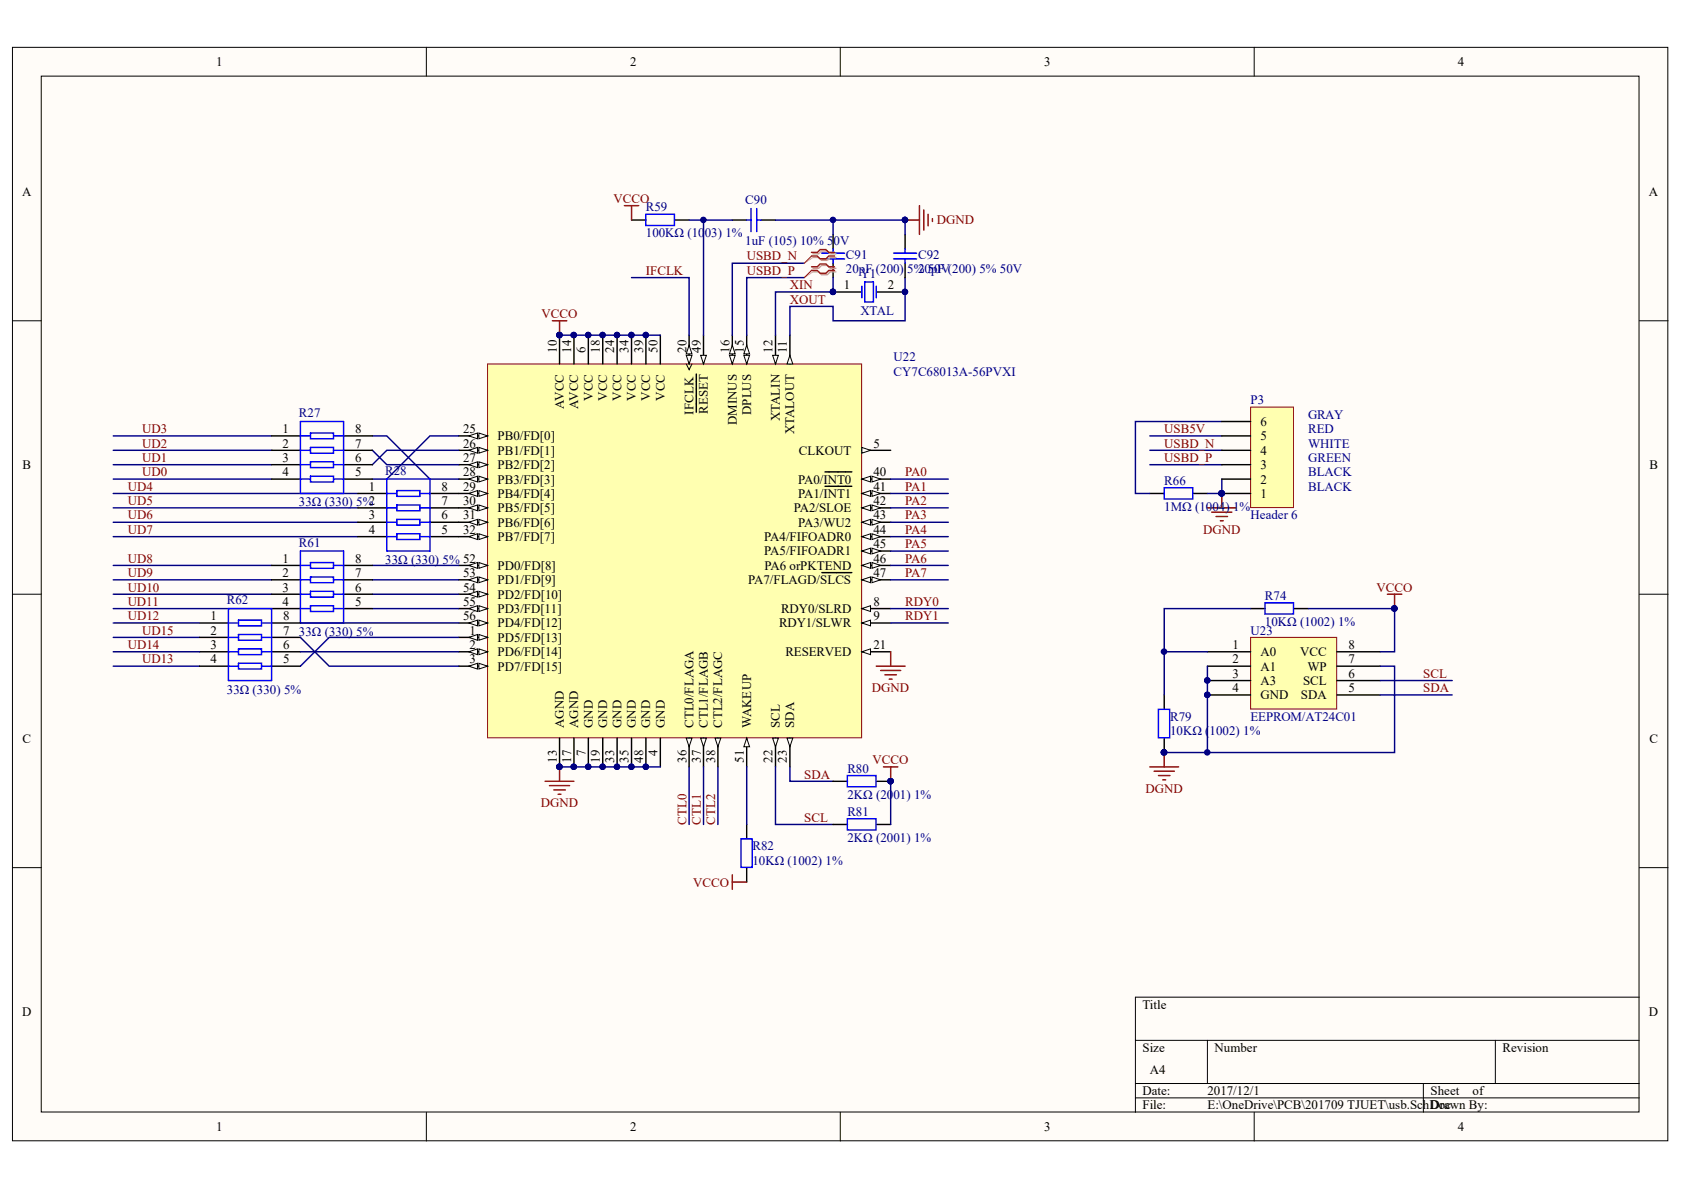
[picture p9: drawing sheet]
<svg xmlns="http://www.w3.org/2000/svg" width="297mm" height="210mm" viewBox="0 0 297 210" stroke-linecap="round" stroke-linejoin="round" font-family="sans-serif">
<defs><g id="words">
<g font-size="2.3">
<text x="38.1" y="11.7">1</text>
<text x="111.1" y="11.7">2</text>
<text x="184.2" y="11.7">3</text>
<text x="257.1" y="11.7">4</text>
<text x="3.9" y="34.5">A</text>
<text x="290.9" y="34.5">A</text>
<text x="148.8" y="51">1</text>
<text x="156.6" y="51">2</text>
<text x="98.2" y="62.2" transform="rotate(-90 98.2 62.2)">10</text>
<text x="100.7" y="62.2" transform="rotate(-90 100.7 62.2)">14</text>
<text x="103.3" y="62.2" transform="rotate(-90 103.3 62.2)">6</text>
<text x="105.8" y="62.2" transform="rotate(-90 105.8 62.2)">18</text>
<text x="108.3" y="62.2" transform="rotate(-90 108.3 62.2)">24</text>
<text x="110.9" y="62.2" transform="rotate(-90 110.9 62.2)">34</text>
<text x="113.4" y="62.2" transform="rotate(-90 113.4 62.2)">39</text>
<text x="116" y="62.2" transform="rotate(-90 116 62.2)">50</text>
<text x="121.1" y="62.2" transform="rotate(-90 121.1 62.2)">20</text>
<text x="123.6" y="62.2" transform="rotate(-90 123.6 62.2)">49</text>
<text x="128.7" y="62.2" transform="rotate(-90 128.7 62.2)">16</text>
<text x="131.2" y="62.2" transform="rotate(-90 131.2 62.2)">15</text>
<text x="136.3" y="62.2" transform="rotate(-90 136.3 62.2)">12</text>
<text x="138.8" y="62.2" transform="rotate(-90 138.8 62.2)">11</text>
<text x="104.5" y="70.7" transform="rotate(-90 104.5 70.7)">VCC</text>
<text x="107.1" y="70.7" transform="rotate(-90 107.1 70.7)">VCC</text>
<text x="109.6" y="70.7" transform="rotate(-90 109.6 70.7)">VCC</text>
<text x="112.2" y="70.7" transform="rotate(-90 112.2 70.7)">VCC</text>
<text x="114.7" y="70.7" transform="rotate(-90 114.7 70.7)">VCC</text>
<text x="117.3" y="70.7" transform="rotate(-90 117.3 70.7)">VCC</text>
<text x="49.8" y="76.4">1</text>
<text x="62.6" y="76.4">8</text>
<text x="81.7" y="76.4">25</text>
<text x="87.8" y="77.7">PB0/FD[0]</text>
<text x="99.5" y="72.1" transform="rotate(-90 99.5 72.1)">AVCC</text>
<text x="102" y="72.1" transform="rotate(-90 102 72.1)">AVCC</text>
<text x="122.3" y="73.1" transform="rotate(-90 122.3 73.1)">IFCLK</text>
<text x="124.9" y="73" transform="rotate(-90 124.9 73)">RESET</text>
<text x="129.9" y="75" transform="rotate(-90 129.9 75)">DMINUS</text>
<text x="132.5" y="73.2" transform="rotate(-90 132.5 73.2)">DPLUS</text>
<text x="137.6" y="74.3" transform="rotate(-90 137.6 74.3)">XTALIN</text>
<text x="140.1" y="76.6" transform="rotate(-90 140.1 76.6)">XTALOUT</text>
<text x="222.4" y="77.7">5</text>
<text x="222.4" y="75.1">6</text>
<text x="4" y="82.8">B</text>
<text x="49.8" y="78.9">2</text>
<text x="49.8" y="81.5">3</text>
<text x="62.6" y="78.9">7</text>
<text x="62.6" y="81.5">6</text>
<text x="81.7" y="78.9">26</text>
<text x="81.7" y="81.5">27</text>
<text x="87.8" y="80.2">PB1/FD[1]</text>
<text x="87.8" y="82.8">PB2/FD[2]</text>
<text x="140.9" y="80.2">CLKOUT</text>
<text x="154.1" y="78.9">5</text>
<text x="222.4" y="82.8">3</text>
<text x="222.4" y="80.2">4</text>
<text x="290.9" y="82.8">B</text>
<text x="49.8" y="84">4</text>
<text x="62.6" y="84">5</text>
<text x="65" y="86.6">1</text>
<text x="77.9" y="86.6">8</text>
<text x="77.9" y="89.1">7</text>
<text x="81.7" y="84">28</text>
<text x="81.7" y="86.6">29</text>
<text x="81.7" y="89.1">30</text>
<text x="87.8" y="85.3">PB3/FD[3]</text>
<text x="87.8" y="87.8">PB4/FD[4]</text>
<text x="140.8" y="85.3">PA0/INT0</text>
<text x="140.8" y="87.8">PA1/INT1</text>
<text x="154.1" y="84">40</text>
<text x="154.1" y="86.6">41</text>
<text x="154.1" y="89.1">42</text>
<text x="222.4" y="87.8">1</text>
<text x="222.4" y="85.3">2</text>
<text x="65" y="91.6">3</text>
<text x="65" y="94.2">4</text>
<text x="77.9" y="91.6">6</text>
<text x="77.9" y="94.2">5</text>
<text x="81.7" y="91.6">31</text>
<text x="81.7" y="94.2">32</text>
<text x="87.8" y="90.4">PB5/FD[5]</text>
<text x="87.8" y="92.9">PB6/FD[6]</text>
<text x="87.8" y="95.4">PB7/FD[7]</text>
<text x="134.8" y="95.4">PA4/FIFOADR0</text>
<text x="140" y="90.4">PA2/SLOE</text>
<text x="140.8" y="92.9">PA3/WU2</text>
<text x="154.1" y="91.6">43</text>
<text x="154.1" y="94.2">44</text>
<text x="49.8" y="99.2">1</text>
<text x="49.8" y="101.8">2</text>
<text x="62.6" y="99.2">8</text>
<text x="62.6" y="101.8">7</text>
<text x="81.7" y="101.8">53</text>
<text x="87.8" y="100.5">PD0/FD[8]</text>
<text x="134.8" y="98">PA5/FIFOADR1</text>
<text x="134.8" y="100.5">PA6 orPKTEND</text>
<text x="154.1" y="96.7">45</text>
<text x="154.1" y="99.2">46</text>
<text x="154.1" y="101.8">47</text>
<text x="49.8" y="104.3">3</text>
<text x="49.8" y="106.9">4</text>
<text x="62.6" y="104.3">6</text>
<text x="62.6" y="106.9">5</text>
<text x="81.7" y="104.3">54</text>
<text x="81.7" y="106.9">55</text>
<text x="87.8" y="103.1">PD1/FD[9]</text>
<text x="87.8" y="105.6">PD2/FD[10]</text>
<text x="132" y="103.1">PA7/FLAGD/SLCS</text>
<text x="154.1" y="106.9">8</text>
<text x="37.1" y="109.4">1</text>
<text x="37.1" y="111.9">2</text>
<text x="49.9" y="109.4">8</text>
<text x="49.9" y="111.9">7</text>
<text x="81.7" y="109.4">56</text>
<text x="82.8" y="111.9">1</text>
<text x="87.8" y="108.1">PD3/FD[11]</text>
<text x="87.8" y="110.7">PD4/FD[12]</text>
<text x="87.8" y="113.2">PD5/FD[13]</text>
<text x="137.4" y="110.7">RDY1/SLWR</text>
<text x="137.8" y="108.1">RDY0/SLRD</text>
<text x="154.1" y="109.4">9</text>
<text x="37.1" y="114.5">3</text>
<text x="37.1" y="117">4</text>
<text x="49.9" y="114.5">6</text>
<text x="49.9" y="117">5</text>
<text x="82.8" y="114.5">2</text>
<text x="82.8" y="117">3</text>
<text x="87.8" y="115.7">PD6/FD[14]</text>
<text x="87.8" y="118.3">PD7/FD[15]</text>
<text x="138.6" y="115.7">RESERVED</text>
<text x="154.1" y="114.5">21</text>
<text x="217.4" y="114.5">1</text>
<text x="217.4" y="117">2</text>
<text x="217.4" y="119.5">3</text>
<text x="222.4" y="115.7">A0</text>
<text x="222.4" y="118.3">A1</text>
<text x="229.3" y="115.7">VCC</text>
<text x="230.6" y="118.3">WP</text>
<text x="237.9" y="119.5">6</text>
<text x="237.9" y="117">7</text>
<text x="237.9" y="114.5">8</text>
<text x="217.4" y="122.1">4</text>
<text x="222.4" y="120.8">A3</text>
<text x="222.4" y="123.3">GND</text>
<text x="229.5" y="123.3">SDA</text>
<text x="229.8" y="120.8">SCL</text>
<text x="237.9" y="122.1">5</text>
<text x="4" y="131">C</text>
<text x="99.5" y="128.4" transform="rotate(-90 99.5 128.4)">AGND</text>
<text x="102" y="128.4" transform="rotate(-90 102 128.4)">AGND</text>
<text x="104.5" y="128.4" transform="rotate(-90 104.5 128.4)">GND</text>
<text x="107.1" y="128.4" transform="rotate(-90 107.1 128.4)">GND</text>
<text x="109.6" y="128.4" transform="rotate(-90 109.6 128.4)">GND</text>
<text x="112.2" y="128.4" transform="rotate(-90 112.2 128.4)">GND</text>
<text x="114.7" y="128.4" transform="rotate(-90 114.7 128.4)">GND</text>
<text x="117.3" y="128.4" transform="rotate(-90 117.3 128.4)">GND</text>
<text x="122.3" y="128.4" transform="rotate(-90 122.3 128.4)">CTL0/FLAGA</text>
<text x="124.9" y="128.4" transform="rotate(-90 124.9 128.4)">CTL1/FLAGB</text>
<text x="127.4" y="128.4" transform="rotate(-90 127.4 128.4)">CTL2/FLAGC</text>
<text x="132.5" y="128.4" transform="rotate(-90 132.5 128.4)">WAKEUP</text>
<text x="137.6" y="128.4" transform="rotate(-90 137.6 128.4)">SCL</text>
<text x="140.1" y="128.4" transform="rotate(-90 140.1 128.4)">SDA</text>
<text x="290.9" y="131">C</text>
<text x="98.2" y="134.5" transform="rotate(-90 98.2 134.5)">13</text>
<text x="100.7" y="134.5" transform="rotate(-90 100.7 134.5)">17</text>
<text x="103.3" y="133.4" transform="rotate(-90 103.3 133.4)">7</text>
<text x="105.8" y="134.5" transform="rotate(-90 105.8 134.5)">19</text>
<text x="108.3" y="134.5" transform="rotate(-90 108.3 134.5)">33</text>
<text x="110.9" y="134.5" transform="rotate(-90 110.9 134.5)">35</text>
<text x="113.4" y="134.5" transform="rotate(-90 113.4 134.5)">48</text>
<text x="116" y="133.4" transform="rotate(-90 116 133.4)">4</text>
<text x="121.1" y="134.5" transform="rotate(-90 121.1 134.5)">36</text>
<text x="123.6" y="134.5" transform="rotate(-90 123.6 134.5)">37</text>
<text x="126.1" y="134.5" transform="rotate(-90 126.1 134.5)">38</text>
<text x="131.2" y="134.5" transform="rotate(-90 131.2 134.5)">51</text>
<text x="136.3" y="134.5" transform="rotate(-90 136.3 134.5)">22</text>
<text x="138.8" y="134.5" transform="rotate(-90 138.8 134.5)">23</text>
<text x="3.9" y="179.2">D</text>
<text x="201.5" y="177.9">Title</text>
<text x="290.9" y="179.2">D</text>
<text x="201.5" y="185.6">Size</text>
<text x="214.2" y="185.6">Number</text>
<text x="265" y="185.6">Revision</text>
<text x="202.8" y="189.4">A4</text>
<text x="201.5" y="193.2">Date:</text>
<text x="201.5" y="195.7">File:</text>
<text x="213" y="193.2">2017/12/1</text>
<text x="213" y="195.7">E:\OneDrive\PCB\201709 TJUET\usb.SchDoc</text>
<text x="252.3" y="193.2">Sheet</text>
<text x="252.3" y="195.7">Drawn By:</text>
<text x="259.7" y="193.2">of</text>
<text x="38.1" y="199.5">1</text>
<text x="111.1" y="199.5">2</text>
<text x="184.2" y="199.5">3</text>
<text x="257.1" y="199.5">4</text>
</g>
<g font-size="2.3" fill="#800000">
<text x="108.2" y="35.8">VCCO</text>
<text x="165.2" y="39.6">DGND</text>
<text x="131.7" y="45.9">USBD_N</text>
<text x="113.9" y="48.5">IFCLK</text>
<text x="131.7" y="48.5">USBD_P</text>
<text x="139.3" y="51">XIN</text>
<text x="139.3" y="53.6">XOUT</text>
<text x="95.5" y="56.1">VCCO</text>
<text x="25.1" y="76.4">UD3</text>
<text x="205.4" y="76.4">USB5V</text>
<text x="25.1" y="81.5">UD1</text>
<text x="25.1" y="78.9">UD2</text>
<text x="205.4" y="78.9">USBD_N</text>
<text x="205.4" y="81.5">USBD_P</text>
<text x="22.5" y="86.6">UD4</text>
<text x="22.5" y="89.1">UD5</text>
<text x="25.1" y="84">UD0</text>
<text x="159.7" y="84">PA0</text>
<text x="159.7" y="86.6">PA1</text>
<text x="159.7" y="89.1">PA2</text>
<text x="22.5" y="91.6">UD6</text>
<text x="22.5" y="94.2">UD7</text>
<text x="159.7" y="91.6">PA3</text>
<text x="159.7" y="94.2">PA4</text>
<text x="212.2" y="94.2">DGND</text>
<text x="22.5" y="99.2">UD8</text>
<text x="22.5" y="101.8">UD9</text>
<text x="159.7" y="96.7">PA5</text>
<text x="159.7" y="99.2">PA6</text>
<text x="159.7" y="101.8">PA7</text>
<text x="22.5" y="104.3">UD10</text>
<text x="22.5" y="106.9">UD11</text>
<text x="159.7" y="106.9">RDY0</text>
<text x="242.8" y="104.3">VCCO</text>
<text x="22.5" y="109.4">UD12</text>
<text x="25.1" y="111.9">UD15</text>
<text x="159.7" y="109.4">RDY1</text>
<text x="22.5" y="114.5">UD14</text>
<text x="25.1" y="117">UD13</text>
<text x="251.1" y="119.5">SCL</text>
<text x="153.8" y="122.1">DGND</text>
<text x="251.1" y="122.1">SDA</text>
<text x="141.9" y="137.3">SDA</text>
<text x="153.9" y="134.8">VCCO</text>
<text x="95.4" y="142.4">DGND</text>
<text x="202" y="139.9">DGND</text>
<text x="121.1" y="145.4" transform="rotate(-90 121.1 145.4)">CTL0</text>
<text x="123.6" y="145.4" transform="rotate(-90 123.6 145.4)">CTL1</text>
<text x="126.1" y="145.4" transform="rotate(-90 126.1 145.4)">CTL2</text>
<text x="141.9" y="144.9">SCL</text>
<text x="122.3" y="156.4">VCCO</text>
</g>
<g font-size="2.3" fill="#000080">
<text x="113.9" y="37.3">R59</text>
<text x="113.9" y="41.9">100KΩ (1003) ¡À1%</text>
<text x="131.5" y="36">C90</text>
<text x="131.5" y="43.1">1uF (105) 10% 50V</text>
<text x="149.2" y="45.7">C91</text>
<text x="161.9" y="45.7">C92</text>
<text x="149.2" y="48.2">20pF (200) 5% 50V</text>
<text x="151.8" y="49">Y1</text>
<text x="161.9" y="48.2">20pF (200) 5% 50V</text>
<text x="151.8" y="55.6">XTAL</text>
<text x="157.6" y="63.7">U22</text>
<text x="157.6" y="66.2">CY7C68013A-56PVXI</text>
<text x="220.6" y="71.3">P3</text>
<text x="52.7" y="73.6">R27</text>
<text x="230.7" y="73.8">GRAY</text>
<text x="230.7" y="76.4">RED</text>
<text x="68" y="83.8">R28</text>
<text x="230.7" y="78.9">WHITE</text>
<text x="230.7" y="81.5">GREEN</text>
<text x="52.7" y="89.3">33Ω (330) ¡À5%2</text>
<text x="205.4" y="85.5">R66</text>
<text x="230.7" y="84">BLACK</text>
<text x="230.7" y="86.6">BLACK</text>
<text x="205.4" y="90.1">1MΩ (1004) ¡À1%</text>
<text x="220.6" y="91.6">Header 6</text>
<text x="52.7" y="96.4">R61</text>
<text x="68" y="99.5">33Ω (330) ¡À5% 52</text>
<text x="40" y="106.6">R62</text>
<text x="223.1" y="105.9">R74</text>
<text x="52.7" y="112.2">33Ω (330) ¡À5%</text>
<text x="220.6" y="111.9">U23</text>
<text x="223.1" y="110.4">10KΩ (1002) ¡À1%</text>
<text x="40" y="122.3">33Ω (330) ¡À5%</text>
<text x="206.4" y="127.1">R79</text>
<text x="206.4" y="129.7">10KΩ (1002) ¡À1%</text>
<text x="220.6" y="127.1">EEPROM/AT24C01</text>
<text x="149.5" y="136.3">R80</text>
<text x="149.5" y="140.9">2KΩ (2001) ¡À1%</text>
<text x="149.5" y="143.9">R81</text>
<text x="132.7" y="150">R82</text>
<text x="149.5" y="148.5">2KΩ (2001) ¡À1%</text>
<text x="132.7" y="152.5">10KΩ (1002) ¡À1%</text>
</g>
</g></defs>
<g fill="#fffcf8" stroke="#000" stroke-width=".18">
<path d="M2.2 8.4h292v192.8h-292z"/>
<path d="M7.3 13.4h281.8v182.7h-281.8z"/>
</g>
<g fill="none" stroke="#000" stroke-width=".18">
<path d="M75.2 8.4v5M148.2 8.4v5M221.2 8.4v5M2.2 56.6h5.1M289.2 56.6h5M2.2 104.8h5.1M289.2 104.8h5M2.2 153h5.1M289.2 153h5M289.2 175.9h-88.9v20.3M75.2 196.2v5.1M148.2 196.2v5.1"/>
<path d="M200.3 183.5h88.9M200.3 191.1h88.9M200.3 193.7h88.9M213 183.5v7.6M221.2 196.2v5.1M251.1 191.1v5.1M263.8 183.5v7.6"/>
</g>
<path d="M86 64.2h66v65.9h-66z" fill="#ffffb0" stroke="#800000" stroke-width=".18"/>
<path d="M98.7 59.1v5.1M101.2 59.1v5.1M129.2 59.1v5.1M98.7 130.2v5.1M101.2 130.2v5.1" fill="none" stroke="#000" stroke-width=".25"/>
<g fill="#000080" stroke="#000080" stroke-width=".18">
<circle cx="98.7" cy="59.1" r=".48"/>
<circle cx="101.2" cy="59.1" r=".49"/>
<circle cx="98.7" cy="135.2" r=".48"/>
<circle cx="101.2" cy="135.2" r=".49"/>
</g>
<g fill="#fffcf8" stroke="#000" stroke-width=".18">
<path d="M128.7 62.7h1l-.5 1.5z"/>
<path d="M129.2 60.9l.5 1.5h-1z"/>
</g>
<path d="M131.7 59.1v5.1" fill="none" stroke="#000" stroke-width=".25"/>
<g fill="#fffcf8" stroke="#000" stroke-width=".18">
<path d="M131.2 62.7h1l-.5 1.5z"/>
<path d="M131.7 60.9l.5 1.5h-1z"/>
</g>
<path d="M124.1 59.1v5.1" fill="none" stroke="#000" stroke-width=".25"/>
<path d="M123.6 62.7h1l-.5 1.5z" fill="#fffcf8" stroke="#000" stroke-width=".18"/>
<path d="M136.8 59.1v5.1M122.8 66v6.7" fill="none" stroke="#000" stroke-width=".25"/>
<path d="M136.3 62.7h1l-.5 1.5z" fill="#fffcf8" stroke="#000" stroke-width=".18"/>
<path d="M139.3 59.1v5.1" fill="none" stroke="#000" stroke-width=".25"/>
<path d="M139.3 62.7l.5 1.5h-1z" fill="#fffcf8" stroke="#000" stroke-width=".18"/>
<path d="M152 79.4h5.1" fill="none" stroke="#000" stroke-width=".25"/>
<path d="M152 78.9l1.5 .5-1.5 .5z" fill="#fffcf8" stroke="#000" stroke-width=".18"/>
<path d="M152 84.5h5.1" fill="none" stroke="#000" stroke-width=".25"/>
<g fill="#fffcf8" stroke="#000" stroke-width=".18">
<path d="M152 84.5l1.5-.5v1z"/>
<path d="M153.8 84l1.5 .5-1.5 .5z"/>
</g>
<path d="M145.5 83.2h4.7M152 87h5.1" fill="none" stroke="#000" stroke-width=".25"/>
<g fill="#fffcf8" stroke="#000" stroke-width=".18">
<path d="M152 87l1.5-.5v1.1z"/>
<path d="M153.8 86.5l1.5 .5-1.5 .6z"/>
</g>
<path d="M145.5 85.8h4.7M152 89.6h5.1" fill="none" stroke="#000" stroke-width=".25"/>
<g fill="#fffcf8" stroke="#000" stroke-width=".18">
<path d="M152 89.6l1.5-.5v1z"/>
<path d="M153.8 89.1l1.5 .5-1.5 .5z"/>
</g>
<path d="M152 92.1h5.1" fill="none" stroke="#000" stroke-width=".25"/>
<g fill="#fffcf8" stroke="#000" stroke-width=".18">
<path d="M152 92.1l1.5-.5v1z"/>
<path d="M153.8 91.6l1.5 .5-1.5 .5z"/>
</g>
<path d="M152 94.7h5.1" fill="none" stroke="#000" stroke-width=".25"/>
<g fill="#fffcf8" stroke="#000" stroke-width=".18">
<path d="M152 94.7l1.5-.5v1z"/>
<path d="M153.8 94.2l1.5 .5-1.5 .5z"/>
</g>
<path d="M152 97.2h5.1" fill="none" stroke="#000" stroke-width=".25"/>
<g fill="#fffcf8" stroke="#000" stroke-width=".18">
<path d="M152 97.2l1.5-.5v1z"/>
<path d="M153.8 96.7l1.5 .5-1.5 .5z"/>
</g>
<path d="M152 99.7h5.1" fill="none" stroke="#000" stroke-width=".25"/>
<g fill="#fffcf8" stroke="#000" stroke-width=".18">
<path d="M152 99.7l1.5-.5v1z"/>
<path d="M153.8 99.2l1.5 .5-1.5 .5z"/>
</g>
<path d="M152 102.3h5.1" fill="none" stroke="#000" stroke-width=".25"/>
<g fill="#fffcf8" stroke="#000" stroke-width=".18">
<path d="M152 102.3l1.5-.5v1z"/>
<path d="M153.8 101.8l1.5 .5-1.5 .5z"/>
</g>
<path d="M80.9 76.9h5.1M145 101h5.2" fill="none" stroke="#000" stroke-width=".25"/>
<g fill="#fffcf8" stroke="#000" stroke-width=".18">
<path d="M84.5 76.4l1.5 .5-1.5 .5z"/>
<path d="M82.7 76.9l1.5-.5v1z"/>
</g>
<path d="M80.9 79.4h5.1" fill="none" stroke="#000" stroke-width=".25"/>
<g fill="#fffcf8" stroke="#000" stroke-width=".18">
<path d="M84.5 78.9l1.5 .5-1.5 .5z"/>
<path d="M82.7 79.4l1.5-.5v1z"/>
</g>
<path d="M80.9 82h5.1" fill="none" stroke="#000" stroke-width=".25"/>
<g fill="#fffcf8" stroke="#000" stroke-width=".18">
<path d="M84.5 81.5l1.5 .5-1.5 .5z"/>
<path d="M82.7 82l1.5-.5v1z"/>
</g>
<path d="M80.9 84.5h5.1" fill="none" stroke="#000" stroke-width=".25"/>
<g fill="#fffcf8" stroke="#000" stroke-width=".18">
<path d="M84.5 84l1.5 .5-1.5 .5z"/>
<path d="M82.7 84.5l1.5-.5v1z"/>
</g>
<path d="M80.9 87h5.1" fill="none" stroke="#000" stroke-width=".25"/>
<g fill="#fffcf8" stroke="#000" stroke-width=".18">
<path d="M84.5 86.5l1.5 .5-1.5 .6z"/>
<path d="M82.7 87l1.5-.5v1.1z"/>
</g>
<path d="M80.9 89.6h5.1" fill="none" stroke="#000" stroke-width=".25"/>
<g fill="#fffcf8" stroke="#000" stroke-width=".18">
<path d="M84.5 89.1l1.5 .5-1.5 .5z"/>
<path d="M82.7 89.6l1.5-.5v1z"/>
</g>
<path d="M80.9 92.1h5.1" fill="none" stroke="#000" stroke-width=".25"/>
<g fill="#fffcf8" stroke="#000" stroke-width=".18">
<path d="M84.5 91.6l1.5 .5-1.5 .5z"/>
<path d="M82.7 92.1l1.5-.5v1z"/>
</g>
<path d="M80.9 94.7h5.1" fill="none" stroke="#000" stroke-width=".25"/>
<g fill="#fffcf8" stroke="#000" stroke-width=".18">
<path d="M84.5 94.2l1.5 .5-1.5 .5z"/>
<path d="M82.7 94.7l1.5-.5v1z"/>
</g>
<path d="M80.9 99.7h5.1" fill="none" stroke="#000" stroke-width=".25"/>
<g fill="#fffcf8" stroke="#000" stroke-width=".18">
<path d="M84.5 99.2l1.5 .5-1.5 .5z"/>
<path d="M82.7 99.7l1.5-.5v1z"/>
</g>
<path d="M80.9 102.3h5.1" fill="none" stroke="#000" stroke-width=".25"/>
<g fill="#fffcf8" stroke="#000" stroke-width=".18">
<path d="M84.5 101.8l1.5 .5-1.5 .5z"/>
<path d="M82.7 102.3l1.5-.5v1z"/>
</g>
<path d="M80.9 104.8h5.1" fill="none" stroke="#000" stroke-width=".25"/>
<g fill="#fffcf8" stroke="#000" stroke-width=".18">
<path d="M84.5 104.3l1.5 .5-1.5 .5z"/>
<path d="M82.7 104.8l1.5-.5v1z"/>
</g>
<path d="M80.9 107.4h5.1" fill="none" stroke="#000" stroke-width=".25"/>
<g fill="#fffcf8" stroke="#000" stroke-width=".18">
<path d="M84.5 106.8l1.5 .6-1.5 .5z"/>
<path d="M82.7 107.4l1.5-.6v1.1z"/>
</g>
<path d="M80.9 109.9h5.1" fill="none" stroke="#000" stroke-width=".25"/>
<g fill="#fffcf8" stroke="#000" stroke-width=".18">
<path d="M84.5 109.4l1.5 .5-1.5 .5z"/>
<path d="M82.7 109.9l1.5-.5v1z"/>
</g>
<path d="M80.9 112.4h5.1" fill="none" stroke="#000" stroke-width=".25"/>
<g fill="#fffcf8" stroke="#000" stroke-width=".18">
<path d="M84.5 111.9l1.5 .5-1.5 .5z"/>
<path d="M82.7 112.4l1.5-.5v1z"/>
</g>
<path d="M80.9 115h5.1" fill="none" stroke="#000" stroke-width=".25"/>
<g fill="#fffcf8" stroke="#000" stroke-width=".18">
<path d="M84.5 114.5l1.5 .5-1.5 .5z"/>
<path d="M82.7 115l1.5-.5v1z"/>
</g>
<path d="M80.9 117.5h5.1" fill="none" stroke="#000" stroke-width=".25"/>
<g fill="#fffcf8" stroke="#000" stroke-width=".18">
<path d="M84.5 117l1.5 .5-1.5 .5z"/>
<path d="M82.7 117.5l1.5-.5v1z"/>
</g>
<path d="M152 107.4h5.1" fill="none" stroke="#000" stroke-width=".25"/>
<path d="M152 107.4l1.5-.6v1.1z" fill="#fffcf8" stroke="#000" stroke-width=".18"/>
<path d="M152 109.9h5.1" fill="none" stroke="#000" stroke-width=".25"/>
<path d="M152 109.9l1.5-.5v1z" fill="#fffcf8" stroke="#000" stroke-width=".18"/>
<path d="M121.6 130.2v5.1" fill="none" stroke="#000" stroke-width=".25"/>
<path d="M121 130.2h1.1l-.5 1.5z" fill="#fffcf8" stroke="#000" stroke-width=".18"/>
<path d="M124.1 130.2v5.1" fill="none" stroke="#000" stroke-width=".25"/>
<path d="M123.6 130.2h1l-.5 1.5z" fill="#fffcf8" stroke="#000" stroke-width=".18"/>
<path d="M126.6 130.2v5.1" fill="none" stroke="#000" stroke-width=".25"/>
<path d="M126.1 130.2h1l-.5 1.5z" fill="#fffcf8" stroke="#000" stroke-width=".18"/>
<path d="M121.6 59.1v5.1" fill="none" stroke="#000" stroke-width=".25"/>
<path d="M121 64.2l.6 1 .5-1" fill="none" stroke="#000" stroke-width=".18"/>
<g fill="#fffcf8" stroke="#000" stroke-width=".18">
<path d="M121 62.7h1.1l-.5 1.5z"/>
<path d="M121.6 60.9l.5 1.5h-1.1z"/>
</g>
<path d="M152 115h5.1" fill="none" stroke="#000" stroke-width=".25"/>
<path d="M152 115l1.5-.5v1z" fill="#fffcf8" stroke="#000" stroke-width=".18"/>
<path d="M131.7 130.2v5.1" fill="none" stroke="#000" stroke-width=".25"/>
<path d="M131.7 130.2l.5 1.5h-1z" fill="#fffcf8" stroke="#000" stroke-width=".18"/>
<path d="M136.8 130.2v5.1" fill="none" stroke="#000" stroke-width=".25"/>
<path d="M136.3 130.2h1l-.5 1.5z" fill="#fffcf8" stroke="#000" stroke-width=".18"/>
<path d="M139.3 130.2v5.1" fill="none" stroke="#000" stroke-width=".25"/>
<path d="M138.8 130.2h1l-.5 1.5z" fill="#fffcf8" stroke="#000" stroke-width=".18"/>
<g fill="none" stroke="#000" stroke-width=".25">
<path d="M111.4 38.8h2.5M119 38.8h2.6M129.2 38.8h2.5M134.2 38.8h2.6M103.8 59.1v5.1M106.3 59.1v5.1M108.9 59.1v5.1M111.4 59.1v5.1M113.9 59.1v5.1M116.5 59.1v5.1M146.9 41.4v2.5M146.9 46.4v2.6"/>
<path d="M146.9 51.5h5.1M154.6 51.5h5M159.6 41.4v2.5M159.6 46.4v2.6M103.8 130.2v5.1M106.3 130.2v5.1M108.9 130.2v5.1M111.4 130.2v5.1M113.9 130.2v5.1M116.5 130.2v5.1M131.7 145.4v2.6M131.7 153v2.6"/>
</g>
<g fill="#000080" stroke="#000080" stroke-width=".18">
<circle cx="103.8" cy="59.1" r=".48"/>
<circle cx="106.3" cy="59.1" r=".48"/>
<circle cx="108.8" cy="59.1" r=".48"/>
<circle cx="111.4" cy="59.1" r=".48"/>
<circle cx="113.9" cy="59.1" r=".48"/>
<circle cx="103.8" cy="135.2" r=".48"/>
<circle cx="106.3" cy="135.2" r=".48"/>
<circle cx="108.8" cy="135.2" r=".48"/>
<circle cx="111.4" cy="135.2" r=".48"/>
<circle cx="113.9" cy="135.2" r=".48"/>
<circle cx="98.7" cy="59.1" r=".48"/>
<circle cx="101.2" cy="59.1" r=".49"/>
<circle cx="98.7" cy="135.2" r=".48"/>
<circle cx="101.2" cy="135.2" r=".49"/>
<circle cx="124.1" cy="38.8" r=".48"/>
<circle cx="159.6" cy="38.8" r=".48"/>
<circle cx="146.9" cy="38.8" r=".48"/>
<circle cx="146.9" cy="51.5" r=".48"/>
<circle cx="159.6" cy="51.5" r=".48"/>
</g>
<g fill="none" stroke="#000080" stroke-width=".25">
<path d="M121.6 38.8h7.6M124.1 38.8v20.3M136.8 38.8h22.8v2.6M146.9 38.8v2.6M98.7 59.1h17.8M141.9 49h-10.2v10.1M141.9 46.4h-12.7v12.7M159.6 49v7.6h-12.7v-2.6h-7.6v5.1M20 79.4h27.9M20 76.9h27.9M65.7 79.4l2.5 2.6h12.7M65.7 76.9h2.5l7.6 7.6h5.1"/>
<path d="M80.9 76.9h-5.1l-7.6 7.6h-2.5M80.9 79.4h-12.7l-2.5 2.6M20 99.7h27.9M20 84.5h27.9M20 82h27.9M20 87h43.1M20 89.6h43.1M20 92.1h43.1M20 94.7h43.1M65.7 99.7h15.2M157.1 99.7h10.2M157.1 84.5h10.2"/>
<path d="M157.1 87h10.2M157.1 89.6h10.2M157.1 92.1h10.2M157.1 94.7h10.2M157.1 97.2h10.2M20 107.4h27.9M20 104.8h27.9M20 102.3h27.9M20 112.4h15.2M20 117.5h15.2M65.7 107.4h15.2M65.7 104.8h15.2"/>
<path d="M65.7 102.3h15.2M157.1 107.4h10.2M157.1 102.3h10.2M157.1 109.9h10.2M98.7 135.3h17.8M121.6 135.3v10.1M124.1 135.3v10.1M126.6 135.3v10.1M131.7 135.3v10.1M136.8 135.3v10.1h10.1M139.3 135.3v2.5h7.6"/>
</g>
<g fill="none" stroke="#800000" stroke-width=".25">
<path d="M110.1 36.3h2.6M111.4 36.3v2.5M159.6 38.8h2.6M162.2 36.3v5.1M162.9 37v3.6M163.7 37.8v2M164.5 38.6v.5M97.4 56.6h2.6M98.7 56.6v2.5M154.6 117.5h5M155.3 118.3h3.6M156.1 119h2"/>
<path d="M156.9 119.8h.5M157.1 115v2.5M96.2 137.8h5M96.9 138.6h3.6M97.7 139.3h2M98.7 135.3v2.5M98.4 140.1h.6M129.2 154.3v2.6M129.2 155.6h2.5"/>
</g>
<g fill="none" stroke="#00f" stroke-width=".25">
<path d="M113.9 37.8h5.1v2h-5.1zM131.7 38.8h.8M132.5 36.8v4M133.5 36.8v4M133.5 38.8h.7M144.9 44.7h4.1M144.9 45.7h4.1M146.9 43.9v.8M146.9 45.7v.7M152 50.5v2M152.5 49.7h1.6v3.6h-1.6zM154.6 50.5v2"/>
<path d="M157.6 44.7h4.1M157.6 45.7h4.1M159.6 43.9v.8M159.6 45.7v.7M130.7 148h2v5h-2z"/>
</g>
<path d="M220.6 112.4h15.2v12.7h-15.2z" fill="#ffffb0" stroke="#800000" stroke-width=".18"/>
<g fill="none" stroke="#000" stroke-width=".25">
<path d="M202.8 87h2.6M210.4 87h2.6M213 115h7.6M213 117.5h7.6M220.6 107.4h2.5M228.2 107.4h2.5M235.8 115h7.6M235.8 117.5h7.6M146.9 137.8h2.6M154.6 137.8h2.5M205.4 122.6v2.5M205.4 130.2v2.5"/>
<path d="M213 120h7.6M213 122.6h7.6M235.8 120h7.6M235.8 122.6h7.6M146.9 145.4h2.6M154.6 145.4h2.5"/>
</g>
<g fill="#000080" stroke="#000080" stroke-width=".18">
<circle cx="212.9" cy="120" r=".48"/>
<circle cx="212.9" cy="122.6" r=".48"/>
<circle cx="157.1" cy="137.8" r=".48"/>
<circle cx="246" cy="107.3" r=".49"/>
<circle cx="205.3" cy="132.7" r=".49"/>
<circle cx="205.3" cy="114.9" r=".49"/>
<circle cx="212.9" cy="132.7" r=".48"/>
<circle cx="146.9" cy="51.5" r=".48"/>
<circle cx="215.5" cy="87" r=".49"/>
</g>
<path d="M205.4 86h5v2h-5zM223.1 106.3h5.1v2h-5.1zM149.5 136.8h5v2h-5zM204.3 125.1h2v5h-2zM149.5 144.4h5v2h-5z" fill="none" stroke="#00f" stroke-width=".25"/>
<g fill="none" stroke="#800000" stroke-width=".25">
<path d="M213 89.6h5.1M213.7 90.3h3.6M214.5 91.1h2M215.3 91.9h.5M215.5 87v2.6M244.7 104.8h2.6M246 104.8v2.6M155.8 135.3h2.6M157.1 135.3v2.5M202.8 135.3h5.1M203.6 136h3.5M204.3 136.8h2.1"/>
<path d="M205.1 137.6h.5M205.4 132.7v2.6"/>
</g>
<g fill="none" stroke="#000080" stroke-width=".25">
<path d="M146.9 49v2.5h-10.1v7.6M202.8 76.9h12.7M202.8 79.4h12.7M215.5 74.4h-15.2v12.6h2.5M202.8 82h12.7M215.5 84.5v2.5h-2.5M205.4 115h7.6M213 117.5v15.2M220.6 107.4h-15.2v15.2M243.4 117.5h2.6v15.2h-40.6M157.1 137.8v7.6M243.4 120h12.7"/>
<path d="M243.4 122.6h12.7"/>
</g>
<path d="M220.6 71.8h7.6v17.7h-7.6z" fill="#ffffb0" stroke="#800000" stroke-width=".18"/>
<g fill="none" stroke="#000" stroke-width=".25">
<path d="M47.9 79.4h5.1M47.9 76.9h5.1M60.6 79.4h5.1M60.6 76.9h5.1M215.5 79.4h5.1M215.5 76.9h5.1M215.5 74.4h5.1M47.9 84.5h5.1M47.9 82h5.1M47.9 99.7h5.1M60.6 84.5h5.1M60.6 82h5.1"/>
<path d="M60.6 99.7h5.1M63.1 87h5.1M63.1 89.6h5.1M63.1 92.1h5.1M63.1 94.7h5.1M75.8 87h5.1M75.8 89.6h5.1M75.8 92.1h5.1M75.8 94.7h5.1M215.5 87h5.1M215.5 84.5h5.1M215.5 82h5.1"/>
<path d="M35.2 109.9h5.1M35.2 112.4h5.1M35.2 115h5.1M35.2 117.5h5.1M47.9 102.3h5.1M47.9 104.8h5.1M47.9 107.4h5.1M47.9 109.9h5.1M47.9 112.4h5.1M47.9 115h5.1M47.9 117.5h5.1M60.6 102.3h5.1"/>
<path d="M60.6 104.8h5.1M60.6 107.4h5.1"/>
</g>
<g fill="#000080" stroke="#000080" stroke-width=".18">
<circle cx="215.5" cy="87" r=".49"/>
<circle cx="246" cy="107.3" r=".49"/>
</g>
<g fill="none" stroke="#00f" stroke-width=".25">
<path d="M53 74.4h7.6v12.6h-7.6zM53 76.9h1.8M53 79.4h1.8M54.8 76.4h4v1h-4zM54.8 78.9h4v1h-4zM58.8 76.9h1.8M58.8 79.4h1.8M53 97.2h7.6v12.7h-7.6zM53 99.7h1.8M53 84.5h1.8M53 82h1.8M54.8 99.2h4v1h-4z"/>
<path d="M54.8 81.5h4v1h-4zM54.8 84h4v1h-4zM58.8 99.7h1.8M58.8 84.5h1.8M58.8 82h1.8M68.2 84.5h7.6v12.7h-7.6zM68.2 87h1.8M68.2 89.6h1.8M68.2 92.1h1.8M68.2 94.7h1.8M70 86.5h4.1v1.1h-4.1zM70 89.1h4.1v1h-4.1z"/>
<path d="M70 91.6h4.1v1h-4.1zM70 94.2h4.1v1h-4.1zM74.1 87h1.7M74.1 89.6h1.7M74.1 92.1h1.7M74.1 94.7h1.7M40.3 109.9h1.8M40.3 107.4h7.6v12.6h-7.6zM40.3 112.4h1.8M40.3 115h1.8M40.3 117.5h1.8M42.1 109.4h4v1h-4z"/>
<path d="M42.1 111.9h4v1h-4zM42.1 114.5h4v1h-4zM42.1 117h4v1h-4zM46.1 109.9h1.8M46.1 112.4h1.8M46.1 115h1.8M46.1 117.5h1.8M53 102.3h1.8M53 104.8h1.8M53 107.4h1.8M54.8 101.8h4v1h-4zM54.8 104.3h4v1h-4z"/>
<path d="M54.8 106.8h4v1.1h-4zM58.8 102.3h1.8M58.8 104.8h1.8M58.8 107.4h1.8"/>
</g>
<path d="M111.4 49h10.2v10.1M20 109.9h15.2M20 115h15.2M53 112.4l5.1 5.1h22.8M53 109.9h27.9M53 115h27.9M80.9 112.4h-22.8l-5.1 5.1M230.7 107.4h15.3v7.6h-2.6" fill="none" stroke="#000080" stroke-width=".25"/>
<path d="M143.4 44.8h1l.5-.5h1l.5 .5h1.1M143.4 45.4h1l.5 .5h1l.5-.5h1.1M143.4 47.3h1l.5-.5h1l.5 .5h1.1M143.4 48h1l.5 .5h1l.5-.5h1.1" fill="none" stroke="#d0a19e" stroke-width=".25"/>
<path d="M143.4 45.4l-1.5 1M143.4 48l-1.5 1" fill="none" stroke="#d0a19e" stroke-width=".18"/>
<path d="M143.1 44.5h1.1l.5-.5h1l.5 .5h1M143.1 45.2h1.1l.5 .5h1l.5-.5h1M143.1 47.1h1.1l.5-.5h1l.5 .5h1M143.1 47.7h1.1l.5 .5h1l.5-.5h1" fill="none" stroke="#f00" stroke-width=".25"/>
<path d="M143.1 45.2l-1.2 1.2M143.1 47.7l-1.2 1.3" fill="none" stroke="#f00" stroke-width=".18"/>
<use href="#words"/>
</svg>
